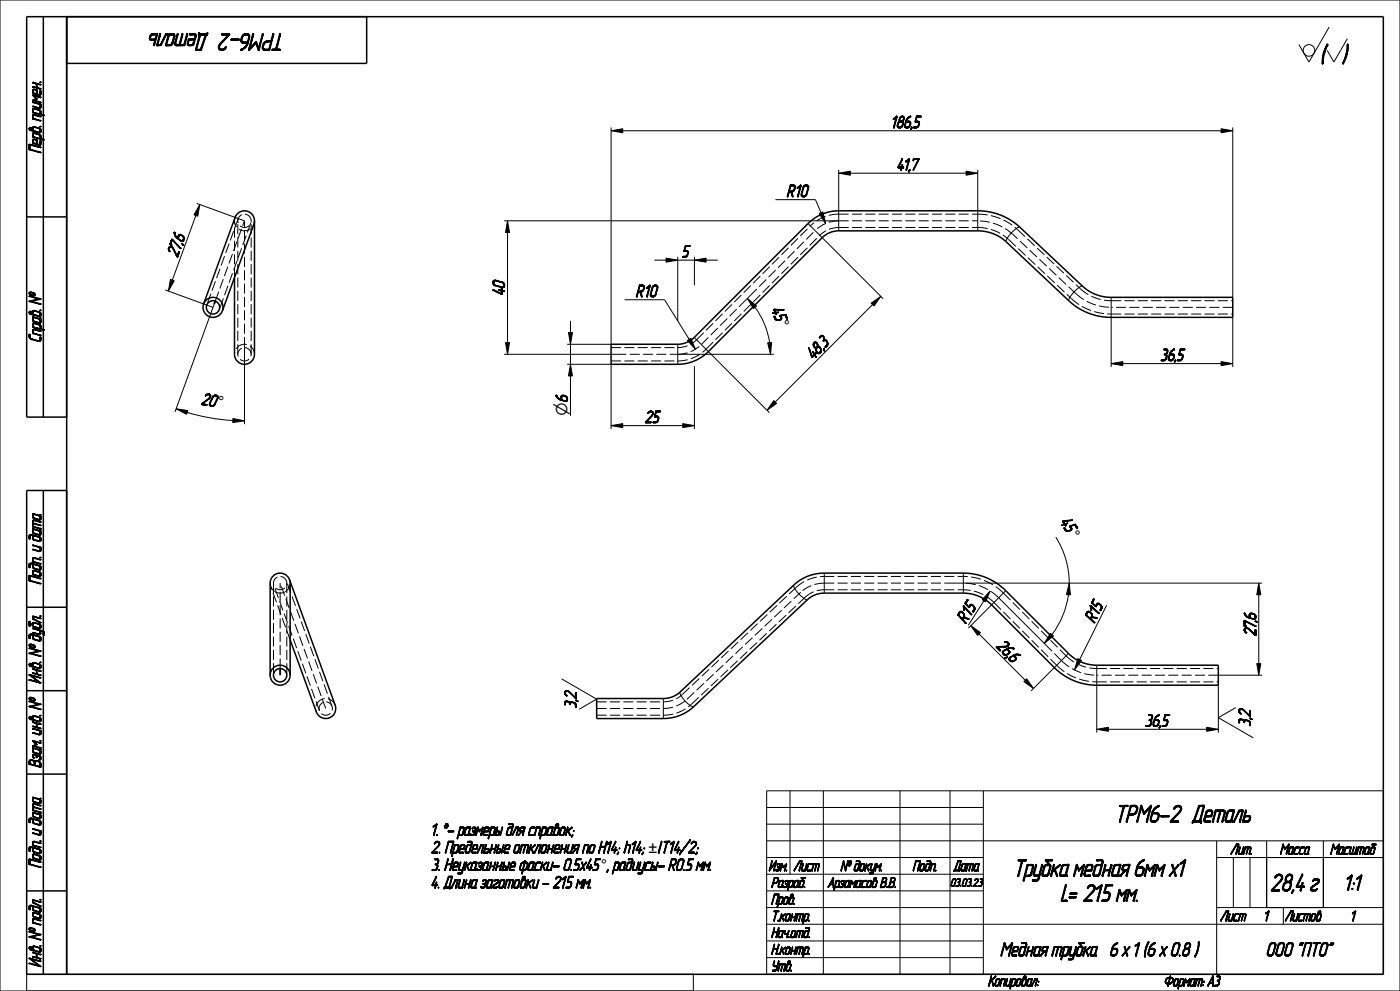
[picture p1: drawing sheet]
<svg xmlns="http://www.w3.org/2000/svg" width="420mm" height="297mm" viewBox="0 0 420 297" stroke-linecap="round" stroke-linejoin="round" font-family="sans-serif">
<defs><g id="words">
<text font-size="7.5" x="396.1" y="18.8">(</text>
<g font-size="7.3">
<text x="65.7" y="10.1" transform="rotate(-180 65.7 10.1)">Деталь</text>
<text x="88.8" y="10.1" transform="rotate(-180 88.8 10.1)">ТРМ6-2</text>
<text x="331.2" y="246.4">ТРМ6-2</text>
<text x="354.3" y="246.4">Деталь</text>
<text x="291.1" y="262.6">Трубка медная 6мм х1</text>
<text x="379.2" y="267">28,4г</text>
<text x="311.1" y="270.1">L= 215 мм.</text>
</g>
<text font-size="6.6" x="401.4" y="266.8">1:1</text>
<g font-size="5.9">
<text x="288.4" y="286.5">Медная трубка</text>
<text x="334.1" y="286.5">6 х 1 (6 х 0.8 ) ООО &quot;ПТО&quot;</text>
</g>
<g font-size="5.1">
<text x="267.4" y="38.3">186,5</text>
<text x="12.3" y="52.3" transform="rotate(-90 12.3 52.3)">Перв. примен.</text>
<text x="269.2" y="51">41,7</text>
<text x="236.1" y="59">R10</text>
<text x="53.2" y="77.2" transform="rotate(-70 53.2 77.2)">27,6</text>
<text x="204.6" y="77.1">5</text>
<text x="151.4" y="88.4" transform="rotate(-90 151.4 88.4)">40</text>
<text x="190.9" y="89">R10</text>
<text x="231.4" y="92.8" transform="rotate(67 231.4 92.8)">45°</text>
<text x="12.3" y="106.6" transform="rotate(-90 12.3 106.6)">Справ. №</text>
<text x="244" y="107.8" transform="rotate(-45 244 107.8)">48,3</text>
<text x="348.1" y="108.1">36,5</text>
<text x="60.2" y="121.2" transform="rotate(10 60.2 121.2)">20°</text>
<text x="193.4" y="126.7">25</text>
<text x="318" y="156.4" transform="rotate(57 318 156.4)">45°</text>
<text x="289.7" y="187" transform="rotate(-58 289.7 187)">R15</text>
<text x="328.3" y="186.8" transform="rotate(-64 328.3 186.8)">R15</text>
<text x="376.8" y="190.6" transform="rotate(-90 376.8 190.6)">27,6</text>
<text x="298.7" y="193.8" transform="rotate(45 298.7 193.8)">26,6</text>
<text x="12.3" y="210.4" transform="rotate(-90 12.3 210.4)">Инв. № дубл.Подп. и дата</text>
<text x="172.9" y="212.3" transform="rotate(-90 172.9 212.3)">3 ,2</text>
<text x="343.6" y="217.7">36,5</text>
<text x="375.1" y="217.7" transform="rotate(-90 375.1 217.7)">3 ,2</text>
<text x="129.4" y="250.4">1. *- размеры для справок;</text>
<text x="129.4" y="255.6">2. Предельные отклонения по H14; h14;</text>
<text x="129.4" y="260.9">3. Неуказанные фаски- 0.5х45</text>
<text x="129.4" y="266.1">4. Длина заготовки - 215 мм.</text>
<text x="12.3" y="295.7" transform="rotate(-90 12.3 295.7)">Инв. № подл.Подп. и датаВзам. инв. №</text>
</g>
<g font-size="4.8">
<text x="233.1" y="96.9" transform="rotate(67 233.1 96.9)">°</text>
<text x="65" y="122" transform="rotate(10 65 122)">°</text>
<text x="170.3" y="124.6" transform="rotate(-90 170.3 124.6)">⌀6</text>
<text x="170.3" y="124.6" transform="rotate(-90 170.3 124.6)">⌀</text>
<text x="320.4" y="160.2" transform="rotate(57 320.4 160.2)">°</text>
<text x="194.6" y="255.6">±IT14/2;</text>
<text x="194.6" y="255.6">±</text>
<text x="180.2" y="260.9">°, радиусы- R0.5 мм.Изм.</text>
</g>
<g font-size="4.4">
<text x="368" y="256">Лит.</text>
<text x="382" y="256">Масса Масштаб</text>
<text x="237" y="261">Лист</text>
<text x="248.5" y="261">№ докум.</text>
<text x="271.6" y="261">Подп.</text>
<text x="285.2" y="261">Дата</text>
<text x="231.4" y="266">Pазраб.</text>
<text x="248.4" y="266">Арзамасов В.В.</text>
<text x="231.4" y="271">Пров.</text>
<text x="231.4" y="276">Т.контр.</text>
<text x="231.4" y="281">Нач.отд.</text>
<text x="365" y="276">Лист</text>
<text x="378.8" y="276">1 Листов</text>
<text x="404.8" y="276">1</text>
<text x="231.4" y="286">Н.контр.</text>
<text x="231.4" y="291">Утв.</text>
<text x="296.5" y="295.5">Копировал:</text>
<text x="363.4" y="295.5">Формат: А3</text>
</g>
<text font-size="3.4" x="283.4" y="265.7">03.03.23</text>
</g></defs>
<g fill="#000">
<path d="M402.7 18.9l.7-.6zM402.7 19l.7-.7-.3 .7zM402.7 19.1l.4-.1zM402.8 19.1l.3-.1zM402.8 19.1h.3zM402.8 19.1h.2zM403.2 17.9l.5-.3-.6 .7zM403.7 17.6l-.3 .7h-.3zM402.7 19h.4zM403.5 17.2l.5-.3-.6 .7zM404 16.9l-.3 .7h-.3zM403.1 18.3h.3l-.7 .6z"/>
<path d="M403.5 17l.5-.1-.5 .3zM403.7 16.7l.5-.5-.6 .7zM404.2 16.2l-.2 .7h-.4zM403.7 16.4l.5-.2-.5 .5zM403.4 17.6h.3l-.5 .3zM404.3 15.6l-.1 .6h-.4zM404.4 14.9l-.1 .7-.4-.1zM403.6 16.9h.4l-.5 .1zM404.1 14.5l.4-.2-.4 .5zM404.5 14.3l-.1 .6-.3-.1zM404.1 13.4h.4zM404.1 13.5l.4-.1v.2z"/>
<path d="M404.1 13.8l.4-.2-.4 .6zM404.5 13.6v.7l-.4-.1zM404.2 13.4h.3zM403.8 16.2h.4l-.5 .2zM404.2 13.3h.3zM403.9 15.5l.4 .1-.5 .6zM404.2 13.3h.2zM404.1 14.8l.3 .1-.5 .6zM404.2 13.4l.3-.1zM404.1 13.5l.4 .1-.4 .2zM404.1 14.2l.4 .1-.4 .2zM183.3 39.2l3.5-.6v1.2z"/>
<path d="M366.3 38.6l3.5 .6-3.5 .6zM251.6 51.9l3.5-.6v1.2zM289.8 51.3l3.5 .6-3.5 .6zM59.9 61.3l-.6 3.5-1.1-.4zM152.3 66.2l.6 3.5h-1.2zM199.8 77.4l3.5 .6-3.5 .6zM208.3 78l3.5-.6v1.2zM245.8 64l1.1-.5 .8 3.5zM51.1 83.7l1.2 .5-1.8 3zM224.2 89.4l2.8 2.3-1 .8zM261.3 90.9l2.9-2.1-2 2.9zM151.7 102.7h1.2l-.6 3.5z"/>
<path d="M170.5 99.7h1.2l-.6 3.5zM171.1 109.2l.6 3.5h-1.2zM206.2 102l1.1-.6 1.3 3.3zM230.3 102.7l1.2-.1-.4 3.6zM333.3 109l3.5-.6v1.2zM366.3 108.4l3.5 .6-3.5 .6zM52.8 122.5l3.6 .5-.4 1.2zM69.9 125.4l3.4 .7-3.5 .5zM183.3 127.6l3.5-.6v1.2zM204.8 127l3.5 .6-3.5 .6zM232.1 120.1l.9 .8-2.9 2.1zM297 177.1l-1.3 3.3-1-.7z"/>
<path d="M320.8 174.8l.3 3.5-1.2-.1zM377.6 174.8l.6 3.5h-1.2zM291.2 187.5l2.9 2.1-.8 .8zM315.1 189.8l.9 .8-2.7 2.2zM307.1 204.3l.9-.9 2 2.9zM323.4 197.4l1 .5-2.1 2.9zM329 218.6l3.5-.6v1.2zM362 218l3.5 .6-3.5 .6zM377 198.9h1.2l-.6 3.5zM349.5 294.1l.3-.1zM349.5 294.2l.3-.1zM349.5 294.4h.3z"/>
<path d="M349.6 294l.2-.2zM349.6 294.5h.3zM349.6 293.8l.3-.1zM349.6 294.6h.4zM349.7 293.6l.3-.1zM349.7 294.6h.4zM349.8 293.5l.2-.1zM349.5 294.1h.3zM349.5 294.2l.3 .1zM349.6 294h.2zM349.6 293.8h.2l-.2 .2zM349.9 293.3h.4z"/>
<path d="M349.7 293.6l.2 .1-.3 .1zM349.9 294.8h1.3zM349.8 293.5h.2l-.3 .1zM350 293.2h.5zM349.8 293.5l.3-.2zM349.9 293.3h.2l-.3 .2zM349.8 294.7h.5zM350.2 293.1h1.6zM350.1 294.9l.9-.1zM349.8 294.7h.7zM350.6 294.9l-.1 .5h-.2zM350.3 295.5l.2-.1z"/>
<path d="M350.3 295.5h.2zM350.4 293h1.3zM349.9 293.3l.5-.1zM350.2 294.9l.8-.1zM351.1 293.2l-.4 1.5h-.2zM349.8 294.7h.9zM350.5 292.9h1zM350.3 295.4h.2zM350.5 293.2l1.3-.1zM350.4 294.9l.6-.1zM350.4 294.9h.2l-.3 .5zM349.8 294.7h1.1z"/>
<path d="M350.6 293.2l1.2-.1zM350.6 294.9l.4-.1zM350.8 294.9l.2-.1zM351.2 292.6l-.3 .3zM350.5 292.9h.6zM350.5 292.9h.4zM350.9 294.7l.6-.1zM351 292.6h.2zM351 292.5h.2zM350.8 293.2l1-.1zM350.8 293.2h.3l-.6 1.5zM350.5 292.9h.8z"/>
<path d="M350.1 294.9l1-.1zM349.9 294.8h1.2zM351.2 294.6l.5-.1zM351 292.6h.2l-.3 .3zM351.1 293.2l.7-.1zM349.8 294.7h1.6zM349.9 294.8l1.5-.1zM351.3 293.2l.5-.1zM351.4 293.2h.5zM351.5 294.4l.3-.1-.4 .2zM351.4 294.5l.4-.2zM350.4 293l1.1-.1z"/>
<path d="M351 294.6h.5zM351.6 294.3l.3-.1zM351.5 293.2h.4zM351.6 293.3h.4zM350.2 293.1l1.5-.1zM351.7 294.1l.2-.1zM351.3 294.5h.4zM351.7 293.3l.3 .1zM351.7 294l.3-.2zM351.8 293.4l.2 .1zM351.8 293.8l.2-.1zM350 293.2l1.8-.1z"/>
<path d="M351.8 293.6l.2-.1zM351.8 293.7l.2-.1zM351.6 294.3h.2zM351.7 294.1l.2 .1zM351.7 294h.2zM351.8 293.8h.2l-.3 .2zM352.6 293.8l-.4 1.3h-.2zM352 295.2h.3zM352 295.3h.4zM351.8 293.6h.2zM351.8 293.7h.2zM352 295.4l1.2-.1z"/>
<path d="M352.1 295.5l1-.1zM352.2 295.5h.8zM352 295.2l.2-.1zM352 295.1h.2zM352 295.3h.3zM352.3 293.8l.3-.1zM352.3 295.5h.6zM352.3 293.7h.4zM352.4 293.6h.3zM352 295.4l.8-.1zM352.5 293.5l1-.1zM352.5 293.5h1.1z"/>
<path d="M352.3 293.8h.3l-.6 1.3zM352.3 293.7h.3zM352.4 293.6l.3 .1zM352.7 293.4h.8zM352.8 295.5h.1zM352.5 293.6l1.1-.1zM352.4 293.6h.4zM352.8 295.3l.4-.1zM352.7 293.4h.6zM352.7 293.4h.2zM352.2 295.5h.7zM353 295.2h.3z"/>
<path d="M352.1 295.5h.9zM353.1 295.2l.2-.1zM353.6 293.8l-.3 1.3h-.2zM352 295.4h1.1zM352.8 293.6l.8-.1zM353.2 293.6h.4zM352.9 295.3l.3-.1zM352.7 293.4h.7zM353.1 295.1h.2zM353.7 295.5l-.2 .8h-.1zM353.4 296.3h.1zM353.3 293.6h.3z"/>
<path d="M353.4 293.7l.2-.1zM353.4 293.7h.2zM353.4 293.8l.2-.1zM352.6 293.4h.9zM353.4 293.8h.2l-.5 1.3zM353.8 295.3h.6l-.7 .2zM353.8 295.3l-.4 1zM354 293.5h1.2zM354.1 293.4h1zM354.1 293.4h.8zM354.2 293.6l-.8 2.7zM354 293.5l.2 .1-.8 2.7z"/>
<path d="M353.7 295.5h.9zM354.4 295.5h.2zM353.7 295.5l.8-.2zM354.5 295.3l.4-.1zM353.7 295.5l1.1-.2zM354.6 295.2h.3zM354.7 295.2l.2-.1zM355.3 293.8l-.4 1.3h-.2zM353.7 295.5l1-.1zM354.2 293.6l1-.1zM354.9 293.6h.4zM354.7 295.2h.2z"/>
<path d="M354.1 293.4h.9zM354.7 295.1h.2zM355 293.6h.3zM355 293.7l.3-.1zM355 293.7h.3zM355 293.8l.3-.1zM355.7 293.8l-.4 1.6h-.2zM355.1 295.4h.2zM355.1 295.5h.2zM355 293.8h.3l-.6 1.3zM355.1 295.4l.2 .1zM355.6 293.4h.1z"/>
<path d="M355.5 293.5l.2-.1v.4zM355.7 293.4l.4 .8-.4-.4zM355.5 293.5l.2 .3-.6 1.6zM356.1 294.2l.6-.4-.8 .7zM355.9 294.5l.8-.7zM355.7 293.8l.4 .4-.2 .3zM355.9 294.5h.2zM357.1 293.5l-.8 1.9 .4-1.6zM357.1 293.5l-.5 1.9h-.3zM356.3 295.5l.3-.1zM356.4 295.5h.1zM356.3 295.5h.2z"/>
<path d="M356.3 295.4h.3zM356.9 293.4h.1zM357.5 293.8l-.4 1.3h-.2zM356.9 295.2h.3zM356.9 295.3h.4zM356.1 294.2l1-.8zM356.9 293.4h.1l-.9 .8zM356.1 294.2l1-.7zM357 295.5l.9-.1zM357.1 295.5l.8-.1zM356.9 295.2l.2-.1zM356.9 295.1h.2z"/>
<path d="M356.9 295.3h.3zM357.2 293.8l.3-.1zM357.2 295.5h.7zM357.2 293.7h.4zM357.3 293.6h.3zM356.9 295.4l.8-.1zM357.4 293.6l1.2-.1zM357.2 293.8h.3l-.6 1.3zM357.2 293.7h.3zM357.5 293.4h1.1zM357.3 293.6l.3 .1zM357.6 293.4h1z"/>
<path d="M357.7 295.5h.2zM357.3 293.6h.4zM357.4 293.6h.3zM357.7 295.3h.6zM356.9 295.4l1.4-.1zM357.6 293.4h.9zM357.6 293.4h.2zM357.8 295.3l.4-.1zM357.8 295.3h.4zM357.1 295.5h.8zM358 295.2h.2zM358.3 293.6l.3-.1-.6 1.6z"/>
<path d="M358.6 293.5l-.4 1.6h-.2zM356.9 295.4h1.4zM358 295.4h.3zM357 295.5l1-.1zM356.9 295.4h1.1zM358.1 295.4h.2zM358.1 295.5l.2-.1zM358.1 295.5h.2zM358 295.2l.2-.1zM358 295.1h.2zM357.9 295.2h.3zM357.7 295.3h.5z"/>
<path d="M357.7 293.6l.9-.1zM359.2 293.6l-.5 1.8h-.2zM358.5 295.4h.2zM358.5 295.5h.2zM357.4 293.5l1.2-.1zM358.5 295.4l.2 .1zM359 293.5h1.8zM359 293.4h1.7zM359 293.4h1.5zM359 293.5l.2 .1-.7 1.8zM360 293.6l-.4 1.8h-.2zM359.4 295.5l.2-.1z"/>
<path d="M359.4 295.5h.2zM359.4 295.5h.1zM359.4 295.4h.2zM359.2 293.6l1.6-.1zM359.8 293.6l1-.1zM359.8 293.6h.2l-.6 1.8zM360.2 295.5l.2-.1zM360.8 293.8l-.4 1.6h-.2zM360.2 295.5h.2zM360.2 295.4h.2zM360 293.6l.8-.1zM360.5 293.6h.3z"/>
<path d="M359 293.4h1.6zM360.6 293.7h.3zM360.6 293.8l.3-.1zM360.6 293.8h.2l-.6 1.6zM360.8 295.3h.3zM360.9 295.2h.2zM360.9 295.3l.2-.1zM360.9 295.4l.1-.1zM360.9 295.4h.1zM360.8 295.3h.2zM360.9 295.3h.2zM361.1 294.2l.2-.1z"/>
<path d="M361.1 294.2h.2zM361.1 294.3l.2-.1zM361.2 294.1h.1zM361.1 294.3h.2z"/>
</g>
<g fill="none" stroke="#000" stroke-width=".3">
<path d="M0 0h420v297h-420zM398.8 8.1l-6.1 10.5-3-5.2M402.7 18.9l.7-.6zM402.7 19l.7-.7-.3 .7zM402.7 19h.4zM402.7 19.1l.4-.1zM402.8 19.1l.3-.1zM402.8 19.1h.3zM402.8 19.1h.2zM402.9 19.1h.1M403.1 18.3h.3l-.7 .6zM403.2 17.9l.5-.3-.6 .7z"/>
<path d="M403.4 17.6h.3l-.5 .3zM403.5 17.2l.5-.3-.6 .7zM403.5 17l.5-.1-.5 .3zM403.6 16.9h.4l-.5 .1zM403.7 16.7l.5-.5-.6 .7zM403.7 16.4l.5-.2-.5 .5zM403.7 17.6l-.3 .7h-.3zM403.8 16.2h.4l-.5 .2zM403.9 15.5l.4 .1-.5 .6zM404 16.9l-.3 .7h-.3zM404.1 14.8l.3 .1-.5 .6zM404.1 13.4h.4z"/>
<path d="M404.1 13.5l.4-.1v.2zM404.1 13.5l.4 .1-.4 .2zM404.1 13.8l.4-.2-.4 .6zM404.1 14.2l.4 .1-.4 .2zM404.1 14.5l.4-.2-.4 .5zM404.2 13.4l.3-.1zM404.2 13.4h.3zM404.2 16.2l-.2 .7h-.4zM404.2 11.6l-4 7M404.2 13.3h.2zM404.2 13.3h.3zM404.4 13.3h.1"/>
<path d="M404.3 15.6l-.1 .6h-.4zM404.4 14.9l-.1 .7-.4-.1zM404.5 13.6v.7l-.4-.1zM404.5 14.3l-.1 .6-.3-.1zM183.3 39.2l3.5-.6v1.2zM183.3 38.2v65h-13.2M186.8 39.2h179.5M366.3 38.6l3.5 .6-3.5 .6zM369.8 38.2v50.9M232.6 59.8h12l1.7 4M251.6 51.9l3.5-.6v1.2zM251.6 50.9v18.3"/>
<path d="M255.1 51.9h34.7M289.8 51.3l3.5 .6-3.5 .6zM293.3 50.9v18.3M58.8 64.6l-7.1 19.4M59 61l14.3 5.2M59.9 61.3l-.6 3.5-1.1-.4zM151.3 66.2h100.3M152.3 66.2l.6 3.5h-1.2zM152.3 69.7v33M196.3 78h3.5M199.8 77.4l3.5 .6-3.5 .6zM203.3 77v19.2"/>
<path d="M208.3 78l3.5-.6v1.2zM208.3 77v8.5M211.8 78h3.5M242.4 67l22.5 22.5M245.8 64l1.1-.5 .8 3.5zM306 68.1h-.1a7.3 7.3 0 0 0-4.1 4.1l.1 .3M49.6 86.9l14.3 5.2M51.1 83.7l1.2 .5-1.8 3zM64.3 91.1l-11.8 32.4M170.5 99.7h1.2l-.6 3.5zM171.1 96.2v3.5M187.4 89.8h12l7.4 11.9"/>
<path d="M224.2 89.4l2.8 2.3-1 .8zM224.9 88.7l-1.7 1.7M226.5 92.1a23.7 23.7 0 0 1 4.4 10.6M261.3 90.9l2.9-2.1-2 2.9zM261.8 91.3l-29.2 29.2M324.8 85.8h-.1a7.3 7.3 0 0 0-4.1 4.1l.1 .3M333.3 89.1v20.9M369.8 95.1v14.9M73.3 104v23.1M151.3 106.2h33.6M151.7 102.7h1.2l-.6 3.5zM170.1 109.2h13.2v19.4"/>
<path d="M171.1 109.2l.6 3.5h-1.2zM171.1 103.2v6M171.1 112.7v11.9M202.4 106.2h29.7M203.3 103.2v6M206.2 102l1.1-.6 1.3 3.3zM208.3 101.1l22.5 22.6M208.3 109.7v18.9M230.3 102.7l1.2-.1-.4 3.6zM333.3 109l3.5-.6v1.2zM336.8 109h29.5M366.3 108.4l3.5 .6-3.5 .6z"/>
<path d="M52.8 122.5l3.6 .5-.4 1.2zM56.2 123.6l6.7 1.6 6.9 .8M69.9 125.4l3.4 .7-3.5 .5zM183.3 127.6l3.5-.6v1.2zM186.8 127.6h18M204.8 127l3.5 .6-3.5 .6zM232.1 120.1l.9 .8-2.9 2.1zM238.2 175.3a6.6 6.6 0 0 0 3.2 4.2l.9 .2M247.3 171.8v6M284 174.8h94.6M289 171.8v6M297 177.1l-1.3 3.3-1-.7z"/>
<path d="M299.6 179.2l14.4 14.3M301.7 177l-11.2 11.2M316.8 161a25.6 25.6 0 0 1 4 13.8M320.5 178.2a25.6 25.6 0 0 1-4.9 12M320.8 174.8l.3 3.5-1.2-.1zM377.6 174.8l.6 3.5h-1.2zM377.6 178.3v20.6M291.2 187.5l2.9 2.1-.8 .8zM293.7 190l13.9 13.9M315.1 189.8l.9 .8-2.7 2.2zM320.5 195.8l-11.2 11.2M323.4 197.4l1 .5-2.1 2.9z"/>
<path d="M329 199.4v20.2M332 181.4l-8.1 16.3M377 198.9h1.2l-.6 3.5zM168.5 203.5l10.5 6-5.2 3M199 209.3v6M204 207.4a6.6 6.6 0 0 0 3.3 4.2l.8 .2M307.1 204.3l.9-.9 2 2.9zM329 218.6l3.5-.6v1.2zM332.5 218.6h29.5M362 218l3.5 .6-3.5 .6zM365.5 202.4h13.1M365.5 205.4v14.2"/>
<path d="M370.7 212.1l-5.2 3 10.5 6M230 237h185v55h-185zM237 237v25M247 237v55M270 237v55M285 237v55M295 237v55M230 242h65M230 247h65M230 252h185M230 257h65M365 257h50"/>
<path d="M365 252v40M370 257v15M375 257v15M380 252v20M397 252v20M230 262h65M230 267h65M230 272h65M230 277h185M365 272h50M8 292h200v5M230 282h65"/>
<path d="M230 287h65M349.5 294.1l.3-.1zM349.5 294.1h.3zM349.5 294.2l.3-.1zM349.5 294.2l.3 .1zM349.5 294.4h.3zM349.6 294l.2-.2zM349.6 294h.2zM349.6 294.5h.3zM349.6 293.8l.3-.1zM349.6 293.8h.2l-.2 .2zM349.6 294.6h.4z"/>
<path d="M349.7 293.6l.3-.1zM349.7 293.6l.2 .1-.3 .1zM349.7 294.6h.4zM349.8 293.5l.3-.2zM349.8 293.5l.2-.1zM349.8 293.5h.2l-.3 .1zM349.8 294.7h1.1zM349.8 294.7h.9zM349.8 294.7h.7zM349.8 294.7h.5zM349.8 294.7h1.6zM349.9 293.3l.5-.1z"/>
<path d="M349.9 293.3h.4zM349.9 293.3h.2l-.3 .2zM349.9 294.8l1.5-.1zM349.9 294.8h1.3zM349.9 294.8h1.2zM350 293.2l1.8-.1zM350 293.2h.5zM350.1 294.9l1-.1zM350.1 294.9l.9-.1zM350.2 293.1l1.5-.1zM350.2 293.1h1.6zM350.2 294.9l.8-.1z"/>
<path d="M350.3 295.4h.2zM350.3 295.5l.2-.1zM350.3 295.5h.2zM350.5 295.5h.1M350.4 293l1.1-.1zM350.4 293h1.3zM350.4 295.5h.1M350.4 294.9l.6-.1zM350.4 294.9h.2l-.3 .5zM350.5 292.9h.8zM350.5 292.9h.6zM350.5 292.9h.4z"/>
<path d="M350.5 292.9h1zM350.5 293.2l1.3-.1zM350.6 293.2l1.2-.1zM350.6 294.9l.4-.1zM350.6 294.9l-.1 .5h-.2zM350.8 293.2l1-.1zM350.8 293.2h.3l-.6 1.5zM350.8 294.9l.2-.1zM350.9 294.7l.6-.1zM351 292.6h.2zM351 292.6h.2l-.3 .3zM351.1 292.5h.1"/>
<path d="M351 292.5h.2zM351 294.6h.5zM351.1 293.2l.7-.1zM351.1 293.2l-.4 1.5h-.2zM351.2 294.6l.5-.1zM351.2 292.6l-.3 .3zM351.3 294.5h.4zM351.3 293.2l.5-.1zM351.4 293.2h.5zM351.4 294.5l.4-.2zM351.5 294.4l.3-.1-.4 .2zM351.5 293.2h.4z"/>
<path d="M351.6 294.3l.3-.1zM351.6 294.3h.2zM351.6 293.3h.4zM351.7 294.1l.2-.1zM351.7 294.1l.2 .1zM351.7 293.3l.3 .1zM351.7 294l.3-.2zM351.7 294h.2zM351.8 293.4l.2 .1zM351.8 293.8l.2-.1zM351.8 293.8h.2l-.3 .2zM351.8 293.6l.2-.1z"/>
<path d="M351.8 293.6h.2zM351.8 293.7l.2-.1zM351.8 293.7h.2zM352 295.2l.2-.1zM352 295.1h.2zM352 295.2h.3zM352 295.3h.3zM352 295.3h.4zM352 295.4l1.2-.1zM352 295.4l.8-.1zM352 295.4h1.1zM352.1 295.5l1-.1z"/>
<path d="M352.1 295.5h.9zM352.2 295.5h.8zM352.2 295.5h.7zM352.3 295.5h.6zM352.3 293.8l.3-.1zM352.3 293.8h.3l-.6 1.3zM352.3 293.7h.4zM352.3 293.7h.3zM352.4 293.6h.4zM352.4 293.6h.3zM352.4 293.6l.3 .1zM352.5 293.6l1.1-.1z"/>
<path d="M352.5 293.5l1-.1zM352.5 293.5h1.1zM352.6 293.8l-.4 1.3h-.2zM352.6 293.4h.9zM352.7 293.4h.7zM352.7 293.4h.6zM352.7 293.4h.2zM352.7 293.4h.8zM352.8 295.5h.1zM352.8 293.6l.8-.1zM352.8 295.3l.4-.1zM352.9 295.3l.3-.1z"/>
<path d="M353 295.2h.3zM353.1 295.2l.2-.1zM353.1 295.1h.2zM353.2 293.6h.4zM353.3 293.6h.3zM353.4 296.3h.1zM353.4 293.7l.2-.1zM353.4 293.7h.2zM353.5 296.3h.1M353.4 293.8l.2-.1zM353.4 293.8h.2l-.5 1.3zM353.6 293.8l-.3 1.3h-.2z"/>
<path d="M353.7 295.5h.9zM353.7 295.5l1-.1zM353.7 295.5l1.1-.2zM353.7 295.5l.8-.2zM353.7 295.5l-.2 .8h-.1zM353.8 295.3h.6l-.7 .2zM353.8 295.3l-.4 1zM354 293.5h1.2zM354 293.5l.2 .1-.8 2.7zM354.1 293.4h1zM354.1 293.4h.9zM354.1 293.4h.8z"/>
<path d="M354.2 293.4h.1M354.2 293.6l1-.1zM354.2 293.6l-.8 2.7zM354.4 295.5h.2zM354.5 295.3l.4-.1zM354.6 295.2h.3zM354.7 295.2l.2-.1zM354.7 295.2h.2zM354.7 295.1h.2zM354.9 293.6h.4zM355 293.6h.3zM355 293.7l.3-.1z"/>
<path d="M355 293.7h.3zM355 293.8l.3-.1zM355 293.8h.3l-.6 1.3zM355.1 295.4h.2zM355.1 295.4l.2 .1zM355.1 295.5h.2zM355.2 295.5h.1M355.1 295.5h.1M355.3 293.8l-.4 1.3h-.2zM355.5 293.5l.2-.1v.4zM355.5 293.5l.2 .3-.6 1.6zM355.6 293.4h.1z"/>
<path d="M355.7 293.4h.1M355.6 293.4h.1M355.7 293.8l.4 .4-.2 .3zM355.7 293.8l-.4 1.6h-.2zM355.7 293.4l.4 .8-.4-.4zM355.9 294.5l.8-.7zM355.9 294.5h.2zM356 294.5h.1M356.1 294.5h.1M356.1 294.2l1-.7zM356.1 294.2l1-.8zM356.1 294.2l.6-.4-.8 .7z"/>
<path d="M356.3 295.4h.3zM356.3 295.5l.3-.1zM356.3 295.5h.2zM356.4 295.5h.1zM356.4 295.5h.1M356.9 293.4h.1zM357 293.4h.1M356.9 293.4h.1l-.9 .8zM356.9 295.2l.2-.1zM356.9 295.1h.2zM356.9 295.2h.3zM356.9 295.3h.3z"/>
<path d="M356.9 295.3h.4zM356.9 293.4h.1M356.9 295.4l1.4-.1zM356.9 295.4l.8-.1zM356.9 295.4h1.4zM356.9 295.4h1.1zM357 295.5l1-.1zM357 295.5l.9-.1zM357.1 293.5l-.8 1.9 .4-1.6zM357.1 293.5l-.5 1.9h-.3zM357.1 295.5l.8-.1zM357.1 295.5h.8z"/>
<path d="M357.2 295.5h.7zM357.2 293.8l.3-.1zM357.2 293.8h.3l-.6 1.3zM357.2 293.7h.4zM357.2 293.7h.3zM357.3 293.6h.4zM357.3 293.6h.3zM357.3 293.6l.3 .1zM357.4 293.6h.3zM357.4 293.6l1.2-.1zM357.4 293.5l1.2-.1zM357.5 293.8l-.4 1.3h-.2z"/>
<path d="M357.5 293.4h1.1zM357.6 293.4h1zM357.6 293.4h.9zM357.6 293.4h.2zM357.7 295.5h.2zM357.7 293.6l.9-.1zM357.7 295.3h.5zM357.7 295.3h.6zM357.8 295.3l.4-.1zM357.8 295.3h.4zM357.9 295.2h.3zM358 295.2l.2-.1z"/>
<path d="M358 295.2h.2zM358 295.1h.2zM358 295.4h.3zM358.1 295.4h.2zM358.1 295.5l.2-.1zM358.1 295.5h.2zM358.2 295.5h.1M358.3 293.6l.3-.1-.6 1.6zM358.5 295.4h.2zM358.5 295.4l.2 .1zM358.5 295.5h.2zM358.7 295.5h.1"/>
<path d="M358.6 295.5h.1M358.6 293.5l-.4 1.6h-.2zM359 293.5h1.8zM359 293.5l.2 .1-.7 1.8zM359 293.4h1.7zM359 293.4h1.6zM359 293.4h1.5zM359.1 293.4h.1M359.2 293.6l1.6-.1zM359.2 293.6l-.5 1.8h-.2zM359.4 295.4h.2zM359.4 295.5l.2-.1z"/>
<path d="M359.4 295.5h.2zM359.4 295.5h.1zM359.4 295.5h.1M359.8 293.6l1-.1zM359.8 293.6h.2l-.6 1.8zM360 293.6l.8-.1zM360 293.6l-.4 1.8h-.2zM360.2 295.5l.2-.1zM360.2 295.5h.2zM360.2 295.4h.2zM360.3 295.5h.1M360.5 293.6h.3z"/>
<path d="M360.6 293.7h.3zM360.6 293.8l.3-.1zM360.6 293.8h.2l-.6 1.6zM360.8 293.8l-.4 1.6h-.2zM360.8 295.3h.3zM360.8 295.3h.2zM360.9 295.2h.2zM360.9 295.3l.2-.1zM360.9 295.3h.2zM360.9 295.4l.1-.1zM360.9 295.4h.1zM360.9 295.4h.1"/>
<path d="M361 295.2h.1M360.9 295.2h.1M361.1 294.2h.2zM361.1 294.3l.2-.1zM361.1 294.3h.2zM361.1 294.2l.2-.1zM361.3 294.1h.1M361.2 294.1h.1zM361.2 294.3h.1"/>
<circle cx="392.7" cy="15.1" r="1.74"/>
</g>
<g fill="none" stroke="#000" stroke-width=".45">
<path d="M13 5v120M20 5v287M110 5v14h-90M8 65h12M76.3 66.2v40a3 3 0 0 1-3 3 3 3 0 0 1-3-3v-23M61.1 91.1l9.4-25.9a3 3 0 0 1 3.9-1.8 3 3 0 0 1 1.8 3.8l-9.5 25.9M333.3 95.1h.1M183.3 103.2h20a7 7 0 0 0 5-2.1l34.1-34.1a13 13 0 0 1 9.2-3.8h41.7a18.5 18.5 0 0 1 12.7 4.9l18.8 17.7a12.5 12.5 0 0 0 8.5 3.3h36.5v6h-36.5a18.5 18.5 0 0 1-12.6-4.9l-18.8-17.7a12.5 12.5 0 0 0-8.6-3.3h-41.7a7 7 0 0 0-4.9 2l-34.2 34.2a13 13 0 0 1-9.2 3.8h-20zM20 125h-12v-120h407v287h-407v-145h12M13 147v145M86.9 173.7l13.6 37.6a3 3 0 0 1-1.8 3.9 3 3 0 0 1-3.8-1.8l-7.9-21.6M8 182h12"/>
<path d="M8 207h12M81 202.4v-27.6a3 3 0 0 1 3-3 3 3 0 0 1 3 3v27.6M179 209.3h20a7.3 7.3 0 0 0 5-1.9l34.2-32.1a13.3 13.3 0 0 1 9.1-3.5h41.7a18 18 0 0 1 12.7 5.2l18.8 18.8a12 12 0 0 0 8.5 3.6h36.5v6h-36.5a18 18 0 0 1-12.7-5.3l-18.8-18.8a12 12 0 0 0-8.5-3.5h-41.7a7.3 7.3 0 0 0-5 1.9l-34.2 32.1a13.3 13.3 0 0 1-9.1 3.5h-20zM8 232h12M8 267h12"/>
<circle cx="63.9" cy="92.1" r="3"/>
<circle cx="63.9" cy="92.1" r="2"/>
<circle cx="84" cy="202.4" r="3"/>
<circle cx="84" cy="202.4" r="2"/>
</g>
<g fill="none" stroke="#000" stroke-width=".3" stroke-dasharray="3 1" stroke-linecap="butt">
<path d="M70.5 65.2a3 3 0 0 0 1.8 3.8M71.5 65.5l-9.5 25.9M72.3 69a3 3 0 0 0 3.9-1.8M75.2 66.9l-9.4 25.9M75.3 66.2a2 2 0 0 0-2.8-1.8 2 2 0 0 0-.4 3.3 2 2 0 0 0 3.2-1v-.5M251.6 68.2h41.7M251.6 66.2h41.7M251.6 64.2h41.7M251.6 64.2a12 12 0 0 0-8.5 3.5M251.6 66.2a10 10 0 0 0-7.1 2.9M251.6 68.2a8 8 0 0 0-5.6 2.3M293.3 64.2a17.5 17.5 0 0 1 12 4.7"/>
<path d="M293.3 68.2a13.5 13.5 0 0 1 9.3 3.6M302.6 71.8l18.8 17.6M303.9 70.3l-2.9-2.2-1.9-.8-1.9-.6-3.9-.5M305.3 68.9l18.8 17.6M64.6 90.2l8.7-24M70.3 83.2v-17M224.9 88.7l19.6-19.6M321.4 89.4a17.5 17.5 0 0 0 11.9 4.7M322.7 88l-18.8-17.7M322.7 88l3.1 2.2 1.8 .8 3.5 .9 2.2 .2M324.1 86.5a13.5 13.5 0 0 0 9.2 3.6M333.3 94.1h36.5"/>
<path d="M333.3 90.1h36.5M369.8 92.1h-36.5M71.3 106.2v-40M73.3 104v-37.8M73.3 103.2a3 3 0 0 0-3 3M75.3 106.2v-40M75.3 106.2a2 2 0 0 0-2.8-1.8 2 2 0 0 0-.4 3.3 2 2 0 0 0 3.2-1v-.5M76.3 106.2a3 3 0 0 0-3-3M183.3 108.2h20M183.3 104.2h20M184.9 106.2h17.5M203.3 108.2a12 12 0 0 0 8.5-3.5"/>
<path d="M203.3 106.2a10 10 0 0 0 7.1-2.9M203.3 104.2a8 8 0 0 0 5.7-2.4M209 101.8l34.1-34.1M210.4 103.3l12.8-12.9M211.8 104.7l34.2-34.2M81 174.8l.4 1.5 1.1 1.1M82 174.8v27.6M82.5 177.4l1.5 .4 1.5-.4M85.5 177.4l1.1-1.1 .4-1.5M86 174.8v27.6M86 174.8a2 2 0 0 0-2.8-1.9 2 2 0 0 0-.5 3.4 2 2 0 0 0 3.3-1v-.5M238.8 176.1a12.3 12.3 0 0 1 8.5-3.3"/>
<path d="M241.6 179a8.3 8.3 0 0 1 5.7-2.2M247.3 176.8h41.7M247.3 174.8h36.7M247.3 172.8h41.7M247.3 174.8l-1.7 .1-2.1 .6-2.3 1.2-1 .8M299.6 179.2a15 15 0 0 0-10.6-4.4M301 177.7l18.8 18.8M301 177.7a17 17 0 0 0-12-4.9M87 191.8l-5.8-16M298.2 180.6l18.8 18.8M298.2 180.6a13 13 0 0 0-9.2-3.8M317 199.4a17 17 0 0 0 12 5"/>
<path d="M318.4 198l-4.4-4.5M318.4 198a15 15 0 0 0 10.6 4.4M319.8 196.5a13 13 0 0 0 9.2 3.9M84 200.4v-25.6M95.8 213l-13.6-37.6M96.7 209.5a3 3 0 0 0-1.8 3.9M97.7 212.3l-13.7-37.5M99.6 211.7l-13.7-37.6M99.7 212.3a2 2 0 0 0-2.8-1.8 2 2 0 0 0-.5 3.4 2 2 0 0 0 3.3-1v-.6M100.5 211.3a3 3 0 0 0-3.8-1.8M179 214.3h20M179 212.3h20"/>
<path d="M179 210.3h20M199 214.3a12.3 12.3 0 0 0 8.4-3.2M199 210.3a8.3 8.3 0 0 0 5.7-2.2M199 212.3l1.9-.2 1.9-.5 1.3-.6 2-1.4M204.7 208.1l34.1-32M206.1 209.6l34.1-32.1M207.4 211.1l34.2-32.1M329 204.4h36.5M329 200.4h36.5M365.5 202.4h-36.5"/>
</g>
<path d="M64.6 90.2l-.3 .9M84 200.4v2" fill="none" stroke="#000" stroke-width=".55"/>
<use href="#words"/>
</svg>
